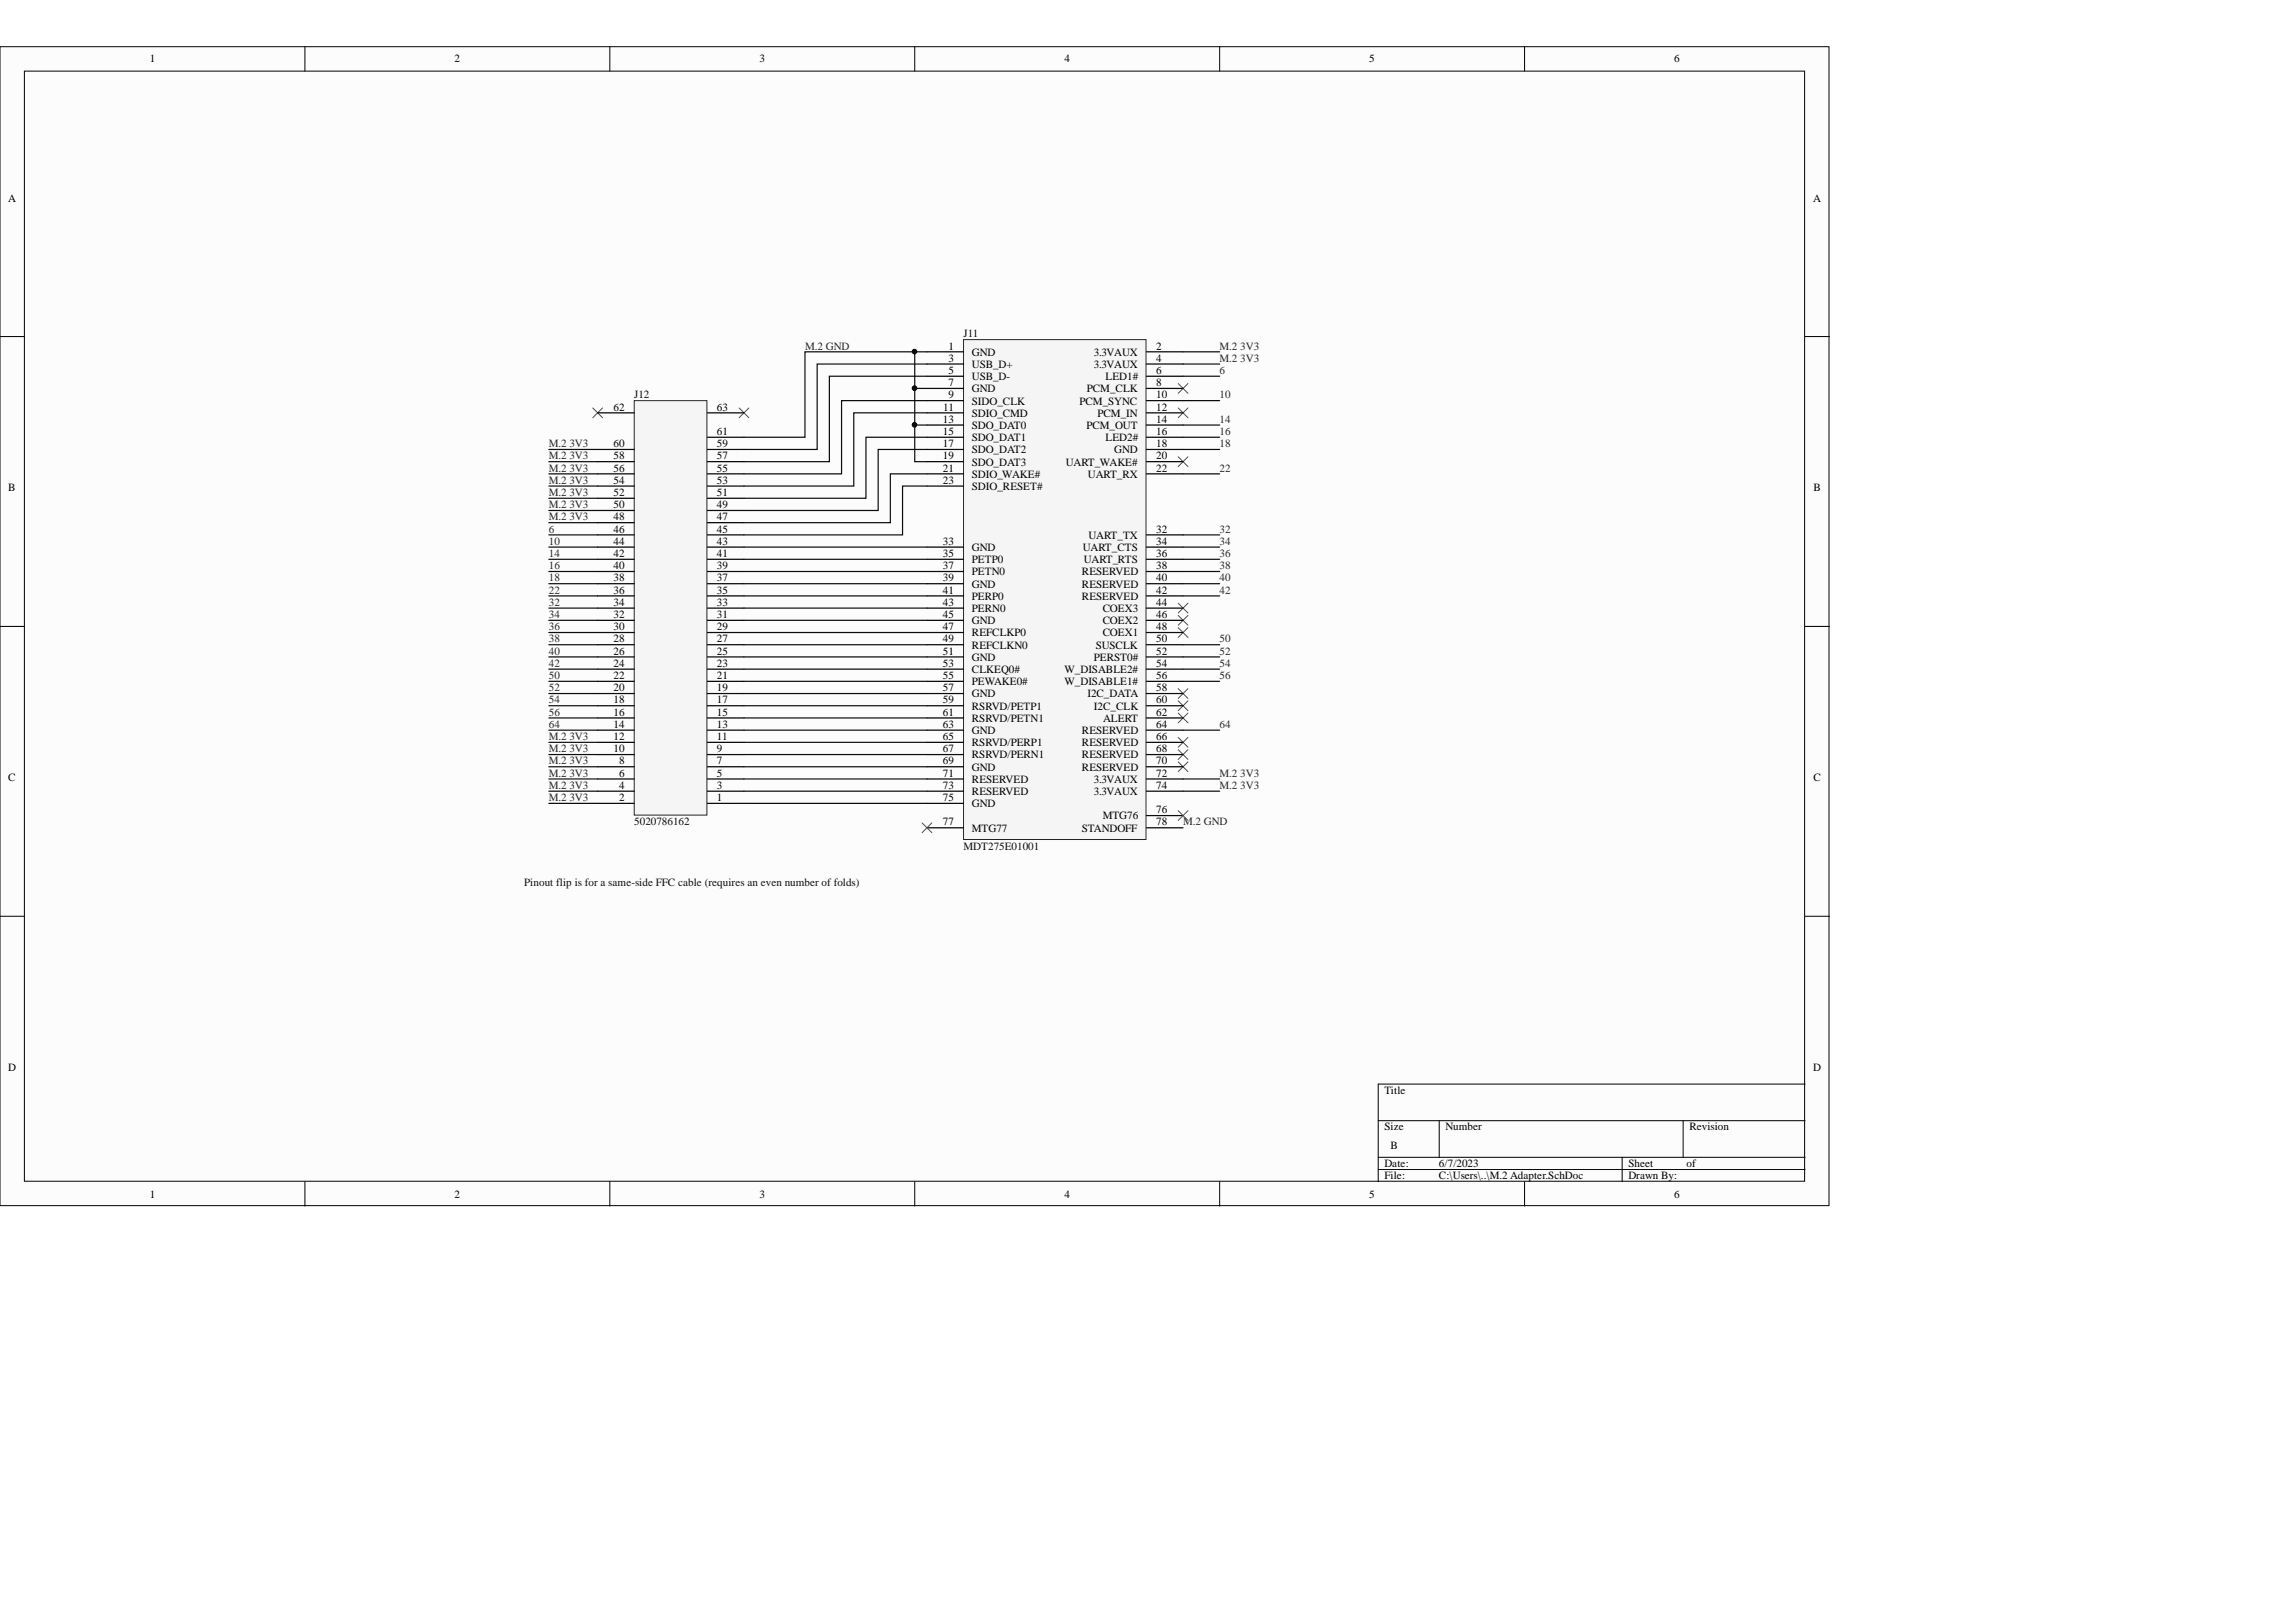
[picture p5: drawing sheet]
<svg xmlns="http://www.w3.org/2000/svg" width="420mm" height="297mm" viewBox="0 0 420 297" stroke-linecap="round" stroke-linejoin="round" font-family="sans-serif">
<defs><g id="words">
<g font-size="2">
<text x="27.4" y="11.4">1</text>
<text x="83.2" y="11.4">2</text>
<text x="139" y="11.4">3</text>
<text x="194.9" y="11.4">4</text>
<text x="250.7" y="11.4">5</text>
<text x="306.5" y="11.4">6</text>
<text x="1.5" y="36.9">A</text>
<text x="332" y="36.9">A</text>
<text x="173.6" y="64">1</text>
<text x="177.9" y="65.1">GND</text>
<text x="200.3" y="65.1">3.3VAUX</text>
<text x="211.7" y="64">2</text>
<text x="173.6" y="66.2">3</text>
<text x="173.6" y="68.4">5</text>
<text x="173.6" y="70.6">7</text>
<text x="177.9" y="67.3">USB_D+</text>
<text x="177.9" y="69.5">USB_D-</text>
<text x="177.9" y="71.7">GND</text>
<text x="199" y="71.7">PCM_CLK</text>
<text x="200.3" y="67.3">3.3VAUX</text>
<text x="202.4" y="69.5">LED1#</text>
<text x="211.7" y="66.2">4</text>
<text x="211.7" y="68.4">6</text>
<text x="211.7" y="70.6">8</text>
<text x="112.3" y="75.1">62</text>
<text x="131.3" y="75.1">63</text>
<text x="172.6" y="77.3">13</text>
<text x="172.7" y="75.1">11</text>
<text x="173.6" y="72.8">9</text>
<text x="177.9" y="74">SIDO_CLK</text>
<text x="177.9" y="76.2">SDIO_CMD</text>
<text x="197.7" y="74">PCM_SYNC</text>
<text x="201" y="76.2">PCM_IN</text>
<text x="211.7" y="72.8">10</text>
<text x="211.7" y="75.1">12</text>
<text x="211.7" y="77.3">14</text>
<text x="112.3" y="81.8">60</text>
<text x="131.3" y="81.8">59</text>
<text x="131.3" y="79.6">61</text>
<text x="172.6" y="79.6">15</text>
<text x="172.6" y="81.8">17</text>
<text x="177.9" y="78.4">SDO_DAT0</text>
<text x="177.9" y="80.7">SDO_DAT1</text>
<text x="177.9" y="82.9">SDO_DAT2</text>
<text x="198.9" y="78.4">PCM_OUT</text>
<text x="202.4" y="80.7">LED2#</text>
<text x="204" y="82.9">GND</text>
<text x="211.7" y="79.6">16</text>
<text x="211.7" y="81.8">18</text>
<text x="1.5" y="89.9">B</text>
<text x="112.3" y="88.5">54</text>
<text x="112.3" y="86.3">56</text>
<text x="112.3" y="84">58</text>
<text x="131.3" y="88.5">53</text>
<text x="131.3" y="86.3">55</text>
<text x="131.3" y="84">57</text>
<text x="172.6" y="84">19</text>
<text x="172.6" y="86.3">21</text>
<text x="172.6" y="88.5">23</text>
<text x="177.9" y="85.2">SDO_DAT3</text>
<text x="177.9" y="87.4">SDIO_WAKE#</text>
<text x="177.9" y="89.6">SDIO_RESET#</text>
<text x="195.1" y="85.2">UART_WAKE#</text>
<text x="199.2" y="87.4">UART_RX</text>
<text x="211.7" y="84">20</text>
<text x="211.7" y="86.3">22</text>
<text x="332" y="89.9">B</text>
<text x="112.3" y="95.2">48</text>
<text x="112.3" y="93">50</text>
<text x="112.3" y="90.8">52</text>
<text x="131.3" y="95.2">47</text>
<text x="131.3" y="93">49</text>
<text x="131.3" y="90.8">51</text>
<text x="112.3" y="102">42</text>
<text x="112.3" y="99.7">44</text>
<text x="112.3" y="97.5">46</text>
<text x="131.3" y="102">41</text>
<text x="131.3" y="99.7">43</text>
<text x="131.3" y="97.5">45</text>
<text x="172.6" y="99.7">33</text>
<text x="172.6" y="102">35</text>
<text x="177.9" y="100.8">GND</text>
<text x="198.2" y="100.8">UART_CTS</text>
<text x="199.3" y="98.6">UART_TX</text>
<text x="211.7" y="97.5">32</text>
<text x="211.7" y="99.7">34</text>
<text x="211.7" y="102">36</text>
<text x="112.3" y="106.4">38</text>
<text x="112.3" y="104.2">40</text>
<text x="131.3" y="106.4">37</text>
<text x="131.3" y="104.2">39</text>
<text x="172.6" y="104.2">37</text>
<text x="172.6" y="106.4">39</text>
<text x="177.9" y="103.1">PETP0</text>
<text x="177.9" y="105.3">PETN0</text>
<text x="177.9" y="107.5">GND</text>
<text x="198.1" y="105.3">RESERVED</text>
<text x="198.1" y="107.5">RESERVED</text>
<text x="198.4" y="103.1">UART_RTS</text>
<text x="211.7" y="104.2">38</text>
<text x="211.7" y="106.4">40</text>
<text x="112.3" y="113.1">32</text>
<text x="112.3" y="110.8">34</text>
<text x="112.3" y="108.6">36</text>
<text x="131.3" y="113.1">31</text>
<text x="131.3" y="110.8">33</text>
<text x="131.3" y="108.6">35</text>
<text x="172.6" y="108.6">41</text>
<text x="172.6" y="110.8">43</text>
<text x="172.6" y="113.1">45</text>
<text x="177.9" y="109.7">PERP0</text>
<text x="177.9" y="111.9">PERN0</text>
<text x="198.1" y="109.7">RESERVED</text>
<text x="201.9" y="111.9">COEX3</text>
<text x="211.7" y="108.6">42</text>
<text x="211.7" y="110.8">44</text>
<text x="211.7" y="113.1">46</text>
<text x="112.3" y="119.8">26</text>
<text x="112.3" y="117.5">28</text>
<text x="112.3" y="115.3">30</text>
<text x="131.3" y="119.8">25</text>
<text x="131.3" y="117.5">27</text>
<text x="131.3" y="115.3">29</text>
<text x="172.6" y="115.3">47</text>
<text x="172.6" y="117.5">49</text>
<text x="172.6" y="119.8">51</text>
<text x="177.9" y="114.2">GND</text>
<text x="177.9" y="116.4">REFCLKP0</text>
<text x="177.9" y="118.7">REFCLKN0</text>
<text x="200.6" y="118.7">SUSCLK</text>
<text x="201.9" y="114.2">COEX2</text>
<text x="201.9" y="116.4">COEX1</text>
<text x="211.7" y="115.3">48</text>
<text x="211.7" y="117.5">50</text>
<text x="211.7" y="119.8">52</text>
<text x="112.3" y="124.3">22</text>
<text x="112.3" y="122">24</text>
<text x="131.3" y="124.3">21</text>
<text x="131.3" y="122">23</text>
<text x="172.6" y="122">53</text>
<text x="172.6" y="124.3">55</text>
<text x="177.9" y="120.9">GND</text>
<text x="177.9" y="123.1">CLKEQ0#</text>
<text x="177.9" y="125.4">PEWAKE0#</text>
<text x="194.9" y="123.1">W_DISABLE2#</text>
<text x="194.9" y="125.4">W_DISABLE1#</text>
<text x="200.3" y="120.9">PERST0#</text>
<text x="211.7" y="122">54</text>
<text x="211.7" y="124.3">56</text>
<text x="112.3" y="131">16</text>
<text x="112.3" y="128.7">18</text>
<text x="112.3" y="126.5">20</text>
<text x="131.3" y="131">15</text>
<text x="131.3" y="128.7">17</text>
<text x="131.3" y="126.5">19</text>
<text x="172.6" y="126.5">57</text>
<text x="172.6" y="128.7">59</text>
<text x="172.6" y="131">61</text>
<text x="177.9" y="127.6">GND</text>
<text x="177.9" y="129.9">RSRVD/PETP1</text>
<text x="199.1" y="127.6">I2C_DATA</text>
<text x="200.3" y="129.9">I2C_CLK</text>
<text x="211.7" y="126.5">58</text>
<text x="211.7" y="128.7">60</text>
<text x="211.7" y="131">62</text>
<text x="112.3" y="137.7">10</text>
<text x="112.3" y="135.5">12</text>
<text x="112.3" y="133.2">14</text>
<text x="131.3" y="137.7">9</text>
<text x="131.3" y="135.5">11</text>
<text x="131.3" y="133.2">13</text>
<text x="172.6" y="133.2">63</text>
<text x="172.6" y="135.5">65</text>
<text x="172.6" y="137.7">67</text>
<text x="177.9" y="132.1">RSRVD/PETN1</text>
<text x="177.9" y="134.3">GND</text>
<text x="177.9" y="136.6">RSRVD/PERP1</text>
<text x="198.1" y="134.3">RESERVED</text>
<text x="198.1" y="136.6">RESERVED</text>
<text x="202" y="132.1">ALERT</text>
<text x="211.7" y="133.2">64</text>
<text x="211.7" y="135.5">66</text>
<text x="211.7" y="137.7">68</text>
<text x="1.5" y="143">C</text>
<text x="113.3" y="142.1">6</text>
<text x="113.3" y="139.9">8</text>
<text x="131.3" y="142.1">5</text>
<text x="131.3" y="139.9">7</text>
<text x="172.6" y="139.9">69</text>
<text x="172.6" y="142.1">71</text>
<text x="177.9" y="138.8">RSRVD/PERN1</text>
<text x="177.9" y="141">GND</text>
<text x="177.9" y="143.2">RESERVED</text>
<text x="198.1" y="138.8">RESERVED</text>
<text x="198.1" y="141">RESERVED</text>
<text x="200.3" y="143.2">3.3VAUX</text>
<text x="211.7" y="139.9">70</text>
<text x="211.7" y="142.1">72</text>
<text x="332" y="143">C</text>
<text x="113.3" y="146.6">2</text>
<text x="113.3" y="144.3">4</text>
<text x="131.3" y="146.6">1</text>
<text x="131.3" y="144.3">3</text>
<text x="172.6" y="144.3">73</text>
<text x="172.6" y="146.6">75</text>
<text x="177.9" y="145.4">RESERVED</text>
<text x="177.9" y="147.7">GND</text>
<text x="200.3" y="145.4">3.3VAUX</text>
<text x="201.9" y="149.9">MTG76</text>
<text x="211.7" y="144.3">74</text>
<text x="211.7" y="148.8">76</text>
<text x="172.6" y="151">77</text>
<text x="177.9" y="152.2">MTG77</text>
<text x="198.1" y="152.2">STANDOFF</text>
<text x="211.7" y="151">78</text>
<text x="1.5" y="196">D</text>
<text x="332" y="196">D</text>
<text x="253.5" y="200.2">Title</text>
<text x="253.5" y="206.9">Size</text>
<text x="264.6" y="206.9">Number</text>
<text x="309.3" y="206.9">Revision</text>
<text x="253.5" y="213.6">Date:</text>
<text x="253.5" y="215.8">File:</text>
<text x="254.6" y="210.3">B</text>
<text x="263.5" y="213.6">6/7/2023</text>
<text x="263.5" y="215.8">C:\Users\..\M.2 Adapter.SchDoc</text>
<text x="298.1" y="213.6">Sheet</text>
<text x="298.1" y="215.8">Drawn By:</text>
<text x="308.8" y="213.6">of</text>
<text x="27.4" y="219.2">1</text>
<text x="83.2" y="219.2">2</text>
<text x="139" y="219.2">3</text>
<text x="194.9" y="219.2">4</text>
<text x="250.7" y="219.2">5</text>
<text x="306.5" y="219.2">6</text>
</g>
<g font-size="2" fill="#262626">
<text x="147.4" y="64">M.2 GND</text>
<text x="223.3" y="64">M.2 3V3</text>
<text x="223.3" y="68.4">6</text>
<text x="223.3" y="66.2">M.2 3V3</text>
<text x="223.3" y="72.8">10</text>
<text x="223.3" y="77.3">14</text>
<text x="100.5" y="81.8">M.2 3V3</text>
<text x="223.3" y="79.6">16</text>
<text x="223.3" y="81.8">18</text>
<text x="100.5" y="84">M.2 3V3</text>
<text x="100.5" y="86.3">M.2 3V3</text>
<text x="100.5" y="88.5">M.2 3V3</text>
<text x="223.3" y="86.3">22</text>
<text x="100.5" y="90.8">M.2 3V3</text>
<text x="100.5" y="93">M.2 3V3</text>
<text x="100.5" y="95.2">M.2 3V3</text>
<text x="100.5" y="97.5">6</text>
<text x="100.5" y="99.7">10</text>
<text x="100.5" y="102">14</text>
<text x="223.3" y="97.5">32</text>
<text x="223.3" y="99.7">34</text>
<text x="223.3" y="102">36</text>
<text x="100.5" y="104.2">16</text>
<text x="100.5" y="106.4">18</text>
<text x="223.3" y="104.2">38</text>
<text x="223.3" y="106.4">40</text>
<text x="100.5" y="108.6">22</text>
<text x="100.5" y="110.8">32</text>
<text x="100.5" y="113.1">34</text>
<text x="223.3" y="108.6">42</text>
<text x="100.5" y="115.3">36</text>
<text x="100.5" y="117.5">38</text>
<text x="100.5" y="119.8">40</text>
<text x="223.3" y="117.5">50</text>
<text x="223.3" y="119.8">52</text>
<text x="100.5" y="122">42</text>
<text x="100.5" y="124.3">50</text>
<text x="223.3" y="124.3">56</text>
<text x="223.3" y="122">54</text>
<text x="100.5" y="126.5">52</text>
<text x="100.5" y="131">56</text>
<text x="100.5" y="128.7">54</text>
<text x="100.5" y="133.2">64</text>
<text x="100.5" y="135.5">M.2 3V3</text>
<text x="100.5" y="137.7">M.2 3V3</text>
<text x="223.3" y="133.2">64</text>
<text x="100.5" y="139.9">M.2 3V3</text>
<text x="100.5" y="142.1">M.2 3V3</text>
<text x="223.3" y="142.1">M.2 3V3</text>
<text x="100.5" y="144.3">M.2 3V3</text>
<text x="100.5" y="146.6">M.2 3V3</text>
<text x="223.3" y="144.3">M.2 3V3</text>
<text x="216.6" y="151">M.2 GND</text>
</g>
<g font-size="2" fill="#0e0e0e">
<text x="176.4" y="61.7">J11</text>
<text x="116.1" y="72.8">J12</text>
<text x="116.1" y="151">5020786162</text>
<text x="176.4" y="155.5">MDT275E01001</text>
<text x="96" y="162.2">Pinout flip is for a same-side FFC cable (requires an even number of folds)</text>
</g>
</g></defs>
<g fill="#fcfcfc" stroke="#000" stroke-width=".18">
<path d="M0 8.5h334.9v212.2h-334.9z"/>
<path d="M4.5 13h325.9v203.2h-325.9z"/>
</g>
<g fill="none" stroke="#000" stroke-width=".18">
<path d="M55.8 8.5v4.5M111.6 8.5v4.5M167.5 8.5v4.5M223.3 8.5v4.5M279.1 8.5v4.5M0 61.6h4.5M330.5 61.6h4.4M0 114.6h4.5M330.5 114.6h4.4M0 167.7h4.5M330.5 167.7h4.4M330.5 198.4h-78.2v17.9"/>
<path d="M55.8 216.3v4.4M111.6 216.3v4.4M167.5 216.3v4.4M223.3 216.3v4.4M252.3 205.1h78.2M252.3 211.8h78.2M252.3 214h78.2M263.5 205.1v6.7M279.1 216.3v4.4M297 211.8v4.5M308.2 205.1v6.7"/>
</g>
<g fill="none" stroke="#4c4c4c" stroke-width=".18">
<path d="M215.7 70.2l1.8 1.8M215.7 74.7l1.8 1.8M217.5 70.2l-1.8 1.8M217.5 74.7l-1.8 1.8M215.7 83.6l1.8 1.8M217.5 83.6l-1.8 1.8M215.7 114.9l1.8 1.8M215.7 112.6l1.8 1.8M215.7 110.4l1.8 1.8M217.5 114.9l-1.8 1.8M217.5 112.6l-1.8 1.8M217.5 110.4l-1.8 1.8"/>
<path d="M215.7 126l1.8 1.8M215.7 128.3l1.8 1.8M215.7 130.5l1.8 1.8M215.7 135l1.8 1.8M215.7 137.2l1.8 1.8M215.7 139.4l1.8 1.8M217.5 126l-1.8 1.8M217.5 128.3l-1.8 1.8M217.5 130.5l-1.8 1.8M217.5 135l-1.8 1.8M217.5 137.2l-1.8 1.8M217.5 139.4l-1.8 1.8"/>
</g>
<path d="M176.4 62.2h33.4v91.4h-33.4z" fill="#f5f5f5" stroke="#262626" stroke-width=".18"/>
<g fill="none" stroke="#000" stroke-width=".22">
<path d="M169.7 64.4h6.7M169.7 66.6h6.7M169.7 68.9h6.7M169.7 71.1h6.7M169.7 73.3h6.7M169.7 75.6h6.7M169.7 77.8h6.7M209.9 64.4h6.7M209.9 66.6h6.7M209.9 68.9h6.7M209.9 71.1h6.7M209.9 73.3h6.7"/>
<path d="M209.9 75.6h6.7M209.9 77.8h6.7M169.7 80h6.7M169.7 82.3h6.7M169.7 84.5h6.7M169.7 86.7h6.7M169.7 89h6.7M209.9 80h6.7M209.9 82.3h6.7M209.9 84.5h6.7M209.9 86.7h6.7M209.9 97.9h6.7"/>
<path d="M169.7 100.1h6.7M169.7 102.4h6.7M169.7 104.6h6.7M169.7 106.8h6.7M169.7 109.1h6.7M169.7 111.3h6.7M169.7 113.5h6.7M169.7 115.8h6.7M169.7 118h6.7M209.9 100.1h6.7M209.9 102.4h6.7M209.9 104.6h6.7"/>
<path d="M209.9 106.8h6.7M209.9 109.1h6.7M209.9 111.3h6.7M209.9 113.5h6.7M209.9 115.8h6.7M209.9 118h6.7M169.7 120.2h6.7M169.7 122.5h6.7M169.7 124.7h6.7M169.7 126.9h6.7M169.7 129.2h6.7M169.7 131.4h6.7"/>
<path d="M169.7 133.6h6.7M169.7 135.9h6.7M169.7 138.1h6.7M209.9 120.2h6.7M209.9 122.5h6.7M209.9 124.7h6.7M209.9 126.9h6.7M209.9 129.2h6.7M209.9 131.4h6.7M209.9 133.6h6.7M209.9 135.9h6.7M209.9 138.1h6.7"/>
<path d="M169.7 140.3h6.7M169.7 142.6h6.7M169.7 144.8h6.7M169.7 147h6.7M169.7 151.5h6.7M209.9 140.3h6.7M209.9 142.6h6.7M209.9 144.8h6.7M209.9 149.3h6.7M209.9 151.5h6.7"/>
</g>
<path d="M108.5 74.7l1.8 1.8M110.3 74.7l-1.8 1.8M135.3 74.7l1.8 1.8M137.1 74.7l-1.8 1.8M168.8 150.6l1.8 1.8M170.6 150.6l-1.8 1.8M215.7 148.4l1.8 1.8M217.5 148.4l-1.8 1.8" fill="none" stroke="#4c4c4c" stroke-width=".18"/>
<path d="M116.1 73.3h13.3v75.9h-13.3z" fill="#f5f5f5" stroke="#262626" stroke-width=".18"/>
<g fill="none" stroke="#000" stroke-width=".22">
<path d="M109.4 75.6h6.7M129.5 75.6h6.7M109.4 97.9h6.7M109.4 95.7h6.7M109.4 93.4h6.7M109.4 91.2h6.7M109.4 89h6.7M109.4 86.7h6.7M109.4 84.5h6.7M109.4 82.3h6.7M129.5 97.9h6.7M129.5 95.7h6.7"/>
<path d="M129.5 93.4h6.7M129.5 91.2h6.7M129.5 89h6.7M129.5 86.7h6.7M129.5 84.5h6.7M129.5 82.3h6.7M129.5 80h6.7M109.4 118h6.7M109.4 115.8h6.7M109.4 113.5h6.7M109.4 111.3h6.7M109.4 109.1h6.7"/>
<path d="M109.4 106.8h6.7M109.4 104.6h6.7M109.4 102.4h6.7M109.4 100.1h6.7M129.5 118h6.7M129.5 115.8h6.7M129.5 113.5h6.7M129.5 111.3h6.7M129.5 109.1h6.7M129.5 106.8h6.7M129.5 104.6h6.7M129.5 102.4h6.7"/>
<path d="M129.5 100.1h6.7M109.4 138.1h6.7M109.4 135.9h6.7M109.4 133.6h6.7M109.4 131.4h6.7M109.4 129.2h6.7M109.4 126.9h6.7M109.4 124.7h6.7M109.4 122.5h6.7M109.4 120.2h6.7M129.5 138.1h6.7M129.5 135.9h6.7"/>
<path d="M129.5 133.6h6.7M129.5 131.4h6.7M129.5 129.2h6.7M129.5 126.9h6.7M129.5 124.7h6.7M129.5 122.5h6.7M129.5 120.2h6.7M109.4 147h6.7M109.4 144.8h6.7M109.4 142.6h6.7M109.4 140.3h6.7M129.5 147h6.7"/>
<path d="M129.5 144.8h6.7M129.5 142.6h6.7M129.5 140.3h6.7"/>
</g>
<g fill="none" stroke="#0e0e0e" stroke-width=".22">
<path d="M167.5 64.4v6.7h2.2M167.5 71.1v6.7h2.2M167.5 77.8v6.7h2.2M169.7 66.6h-20.1v15.7h-13.4M169.7 73.3h-15.6v13.4h-17.9M169.7 75.6h-13.4v13.4h-20.1M169.7 68.9h-17.9v15.6h-15.6M169.7 64.4h-22.3v15.6h-11.2M216.6 64.4h6.7M216.6 66.6h6.7M216.6 68.9h6.7M216.6 73.3h6.7"/>
<path d="M216.6 77.8h6.7M100.5 82.3h8.9M100.5 86.7h8.9M100.5 97.9h8.9M100.5 84.5h8.9M100.5 89h8.9M100.5 91.2h8.9M100.5 93.4h8.9M100.5 95.7h8.9M169.7 80h-11.2v11.2h-22.3M169.7 82.3h-8.9v11.1h-24.6M169.7 86.7h-6.7v9h-26.8"/>
<path d="M169.7 89h-4.5v8.9h-29M216.6 80h6.7M216.6 82.3h6.7M216.6 86.7h6.7M216.6 97.9h6.7M100.5 100.1h8.9M100.5 102.4h8.9M100.5 104.6h8.9M100.5 106.8h8.9M100.5 109.1h8.9M100.5 118h8.9M100.5 111.3h8.9"/>
<path d="M100.5 113.5h8.9M100.5 115.8h8.9M136.2 100.1h33.5M136.2 102.4h33.5M136.2 104.6h33.5M136.2 106.8h33.5M136.2 109.1h33.5M136.2 118h33.5M136.2 111.3h33.5M136.2 113.5h33.5M136.2 115.8h33.5M216.6 100.1h6.7"/>
<path d="M216.6 102.4h6.7M216.6 104.6h6.7M216.6 106.8h6.7M216.6 109.1h6.7M216.6 118h6.7M100.5 120.2h8.9M100.5 122.5h8.9M100.5 124.7h8.9M100.5 133.6h8.9M100.5 126.9h8.9M100.5 129.2h8.9M100.5 131.4h8.9"/>
<path d="M100.5 135.9h8.9M100.5 138.1h8.9M136.2 120.2h33.5M136.2 122.5h33.5M136.2 124.7h33.5M136.2 133.6h33.5M136.2 126.9h33.5M136.2 129.2h33.5M136.2 131.4h33.5M136.2 135.9h33.5M136.2 138.1h33.5M216.6 120.2h6.7"/>
<path d="M216.6 122.5h6.7M216.6 124.7h6.7M216.6 133.6h6.7M100.5 142.6h8.9M100.5 144.8h8.9M100.5 140.3h8.9M100.5 147h8.9M136.2 142.6h33.5M136.2 144.8h33.5M136.2 140.3h33.5M136.2 147h33.5M216.6 142.6h6.7"/>
<path d="M216.6 144.8h6.7"/>
</g>
<g fill="#0e0e0e" stroke="#0e0e0e" stroke-width=".18">
<circle cx="167.4" cy="71" r=".4"/>
<circle cx="167.4" cy="64.3" r=".4"/>
<circle cx="167.4" cy="77.7" r=".4"/>
</g>
<use href="#words"/>
</svg>
